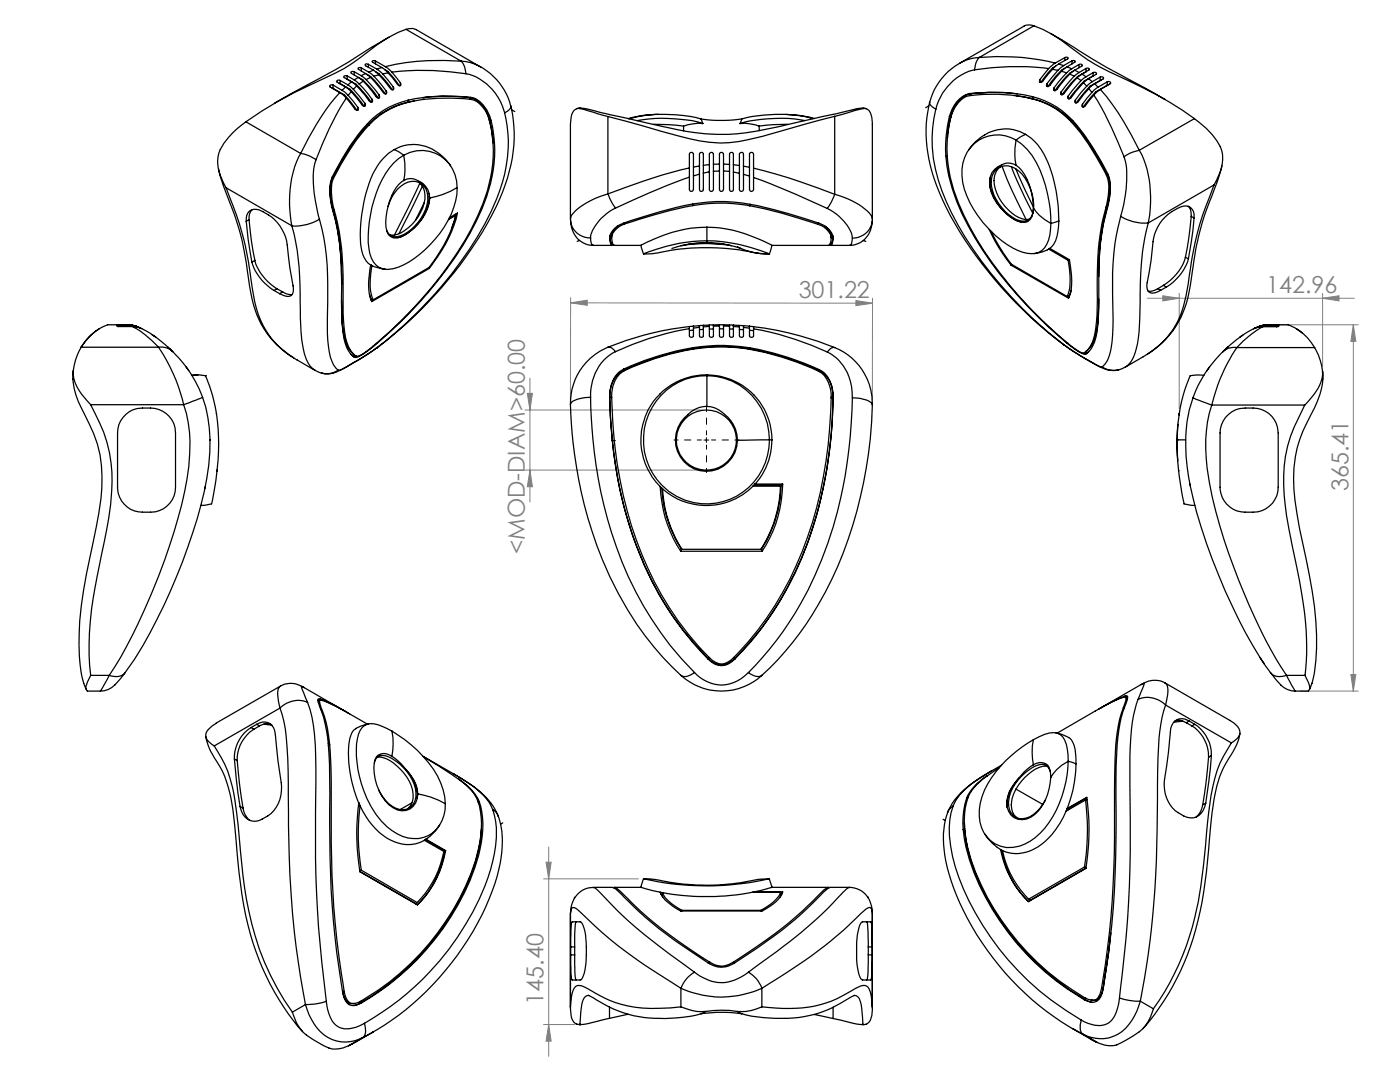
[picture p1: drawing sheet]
<svg xmlns="http://www.w3.org/2000/svg" width="279mm" height="216mm" viewBox="0 0 279 216" stroke-linecap="round" stroke-linejoin="round" font-family="sans-serif">
<defs><g id="words">
<g font-size="4.7" fill="#808080">
<text x="159.4" y="59.4">301.22</text>
<text x="252.7" y="58.5">142.96</text>
<text x="269.1" y="98" transform="rotate(-90 269.1 98)">365.41</text>
<text x="104.8" y="110.6" transform="rotate(-90 104.8 110.6)">&lt;MOD-DIAM&gt;60.00</text>
<text x="108.5" y="200.5" transform="rotate(-90 108.5 200.5)">145.40</text>
</g>
</g></defs>
<g fill="none" stroke="#808080" stroke-width=".2">
<path d="M113.9 59.4l-.1 20.3M170.8 60l3.3 .5-3.3 .5zM174.1 59.5v20.3M229 59.5h41.3M232.1 59l3.2 .5-3.2 .5zM235.3 58.5v23M263.9 59.5l3.3-.5v1zM263.9 58.5v14.6M105.2 78.5h1.1l-.5 3.3zM105.8 75.5v24.7M113.9 60.4l3.3-.5v1zM113.9 60.4l60.2 .1"/>
<path d="M253.9 64.8h17.2M270.1 64.8l.5 3.3h-1zM270.1 64.8v73.1M104.7 81.8h35.3M104.7 93.8h35.3M105.8 93.8l.5 3.3h-1.1zM259.5 137.9h11.6M269.6 134.6h1l-.5 3.3zM108.5 175.4h18.9M109 172h1l-.5 3.4zM109.5 169v41.8M108.5 204.4h6.2"/>
<path d="M109.5 204.4l.5 3.4h-1z"/>
</g>
<path d="M140 87.8h-5.5M141 86.8v-5.5M141 88.8v5.5M142 87.8h5.5" fill="none" stroke="#000" stroke-width=".2" stroke-dasharray="15.2 1.3 1.3 1.3" stroke-dashoffset="14.4"/>
<path d="M140.5 87.8h1M141 87.3v1" fill="none" stroke="#000" stroke-width=".2"/>
<g fill="#808080">
<path d="M232.1 59l3.2 .5-3.2 .5zM263.9 59.5l3.3-.5v1z"/>
<path d="M105.2 78.5h1.1l-.5 3.3zM105.8 93.8l.5 3.3h-1.1zM270.1 64.8l.5 3.3h-1zM269.6 134.6h1l-.5 3.3zM109 172h1l-.5 3.4zM109.5 204.4l.5 3.4h-1z"/>
<path d="M113.9 60.4l3.3-.5v1zM170.8 60l3.3 .5-3.3 .5z"/>
</g>
<g fill="none" stroke="#000" stroke-width=".25">
<path d="M57.1 19.3l-2.3 1.3M66.3 17.6h.2M66.5 17.6l2.3 1.3 2.5 3.1M66.5 17a.37 .37 0 0 0-.5-.1 .37 .37 0 0 0-.1 .5l1.9 1.1M66.5 17l1.8 1M66.5 17v.6M67.7 16.7h.2M67.8 18.5a46 46 0 0 0-7.8 12.1M67.8 18.5l1.3 1.1M67.9 16.7l2 1.1 2.8 3.4M67.9 16.1a.33 .33 0 0 0-.5-.2 .33 .33 0 0 0-.1 .5l1.7 1M67.9 16.1l1.5 .8"/>
<path d="M67.9 16.1v.6M68.3 18l1.2 1.1M69 17.4l1.1 .9M69 17.4l-.7 .6M69.1 19.6l1.9 2.3h.5l-.1-.5M69.1 19.6l-.4 .7a60 60 0 0 0-5.6 11.6M69.2 15.8h.1M69.3 15.8l1.8 1 1.6 1.8 1.4 1.8M69.3 15.1a.36 .36 0 0 0-.4 0 .36 .36 0 0 0-.2 .4l1.5 .8M69.3 15.1l1.4 .8M69.3 15.1v.7M69.4 16.9l1.1 .9"/>
<path d="M69.5 19.1l1.9 2.3M70.1 18.3l2.5 2.9a.31 .31 0 0 0 .4-.2 .31 .31 0 0 0-.2-.4M70.1 18.3l-.6 .8M70.2 16.3l1 .8M70.2 16.3l-.8 .6M70.5 17.8l2.3 2.8M70.7 14.3a.35 .35 0 0 0-.4-.1 .35 .35 0 0 0-.2 .4l1.4 .9M70.7 15.9l1 .9M70.7 14.3l1.4 .8M70.7 14.3v.7M71.2 17.1l2.8 3.3a.31 .31 0 0 0 .4-.2 .31 .31 0 0 0-.2-.4M71.2 17.1l-.7 .7"/>
<path d="M71.5 15.5l1 .7M71.5 15.5l-.8 .4M71.5 15.5l1 .5 .8 .9 2.2 2.7M71.7 16.8l2.5 3M72.1 15.1l1 .8M72.1 13.5a.34 .34 0 0 0-.4 0 .34 .34 0 0 0-.2 .3l1.5 .9M72.1 13.5l1.5 .9M72.1 13.5v.7M72.5 16.2l2.9 3.3a.32 .32 0 0 0 .4-.1 .32 .32 0 0 0-.1-.4M72.5 16.2l-.8 .6M73 14.7l1 .8M73 14.7l-.9 .4"/>
<path d="M73.1 15.9l2.6 3.1M73.2 14.8a12.3 12.3 0 0 1 3.7 3.9M73.5 12.8a.31 .31 0 0 0-.4-.1 .31 .31 0 0 0-.1 .4l1.5 .9M73.5 12.8l1.7 1M73.5 12.8v.6M73.6 14.4l1 .8M74 15.5l-.9 .4M74 15.5l2.7 3.1a.32 .32 0 0 0 .4 0 .32 .32 0 0 0 0-.4M74.2 19.8v.6M74.5 14l1.1 .9M74.5 14l-.9 .4M74.6 15.2l2.5 3"/>
<path d="M74.9 12.2a.35 .35 0 0 0-.3-.2 .35 .35 0 0 0-.3 .3l1.9 1.2M74.9 12.2l2 1.1M74.9 12.2v.5M75 14.3a11.9 11.9 0 0 1 3.3 3.6M75.2 13.8l1.2 .9M75.6 14.9l2.5 2.9a.32 .32 0 0 0 .4 0 .32 .32 0 0 0 0-.4M75.6 14.9l-1 .3M75.7 19v.5M76.2 13.5l1.3 1M76.2 13.5l-1 .3M76.4 14.7l2.1 2.7M76.8 13.9l.6 .4 2.3 2.8"/>
<path d="M76.9 13.3l1.3 1.1M77.1 18.2v.5M77.5 14.5l2.2 2.6a.33 .33 0 0 0 .3-.2 .33 .33 0 0 0-.1-.4M77.5 14.5l-1.1 .2M77.6 7.4l-3 1.7a162.7 162.7 0 0 1-16.8 9.7l-.7 .5M78.2 14.4l1.7 2.1M78.2 14.4a53.2 53.2 0 0 1 14.8 .3M78.5 17.4v.5M79.9 16.5v.6M81 5.9a30.3 30.3 0 0 0-9 5.5l-1 .7a50 50 0 0 1-9 4.8 75.9 75.9 0 0 0-12.9 7.4M81 5.9a2.27 2.27 0 0 1 2.1 0l12.9 7.5M81 5.9l11 6.3"/>
<path d="M84.4 19.5a38.2 38.2 0 0 1 9.4 0M84.7 19.8l-.2 .1M92 12.2a47 47 0 0 0-15.1 1.1M92 12.2a4 4 0 0 1 1 2.5M92 12.2a7.9 7.9 0 0 1 4 1.2M93 14.7a10.4 10.4 0 0 1 7.7 7.8M93.8 19.5a5.5 5.5 0 0 1 3.9 4.5M93.8 19.5l-.1 .3M94 19.4a5.2 5.2 0 0 1 3.7 3.7l.3 .9M94 19.4a32.6 32.6 0 0 0-15.2 1.4 17.2 17.2 0 0 0-7.3 6 47.9 47.9 0 0 0-5.5 9.4 15.9 15.9 0 0 0 .9 7.7 65.1 65.1 0 0 1 1.3 16.9l.1 4.4a8.5 8.5 0 0 0 2.2 5.9l.2 .2M94 19.4l-.2 .1M96 13.4a12.2 12.2 0 0 1 5.9 7.8"/>
<path d="M193.5 18.7a31.8 31.8 0 0 1 14.9 1.4 17.8 17.8 0 0 1 8.2 7 33 33 0 0 1 4.9 8.8 16.1 16.1 0 0 1-.9 7.1 51.3 51.3 0 0 0-1.3 14.2 37.9 37.9 0 0 1-.9 11 4.5 4.5 0 0 1-1.7 2.4M193.5 18.7a5.9 5.9 0 0 0-4 4.5M193.5 18.7h.2M193.7 18.7l1.8-.1a38.4 38.4 0 0 1 7.6 .1M193.7 18.7a5.1 5.1 0 0 0-3.6 3.3l-.3 1.2M193.7 18.7v.3M194.5 13.9a10.4 10.4 0 0 0-7.7 7.9M195.4 11.5a11.4 11.4 0 0 0-9.2 7.1l-.6 1.8M195.4 11.5a44.8 44.8 0 0 1 15.2 1.1M195.4 11.5a3.8 3.8 0 0 0-.9 2.4M202.8 19.1l3.2 .6M205.7 19.6a33.7 33.7 0 0 0-12.7-.4 6 6 0 0 0-3.2 4.2 27.5 27.5 0 0 0 2.6 19.6 79 79 0 0 0 22.9 27.1l.8 .3h.3a5.3 5.3 0 0 0 2.1-3.8l.3-2.4 .2-2.9a79 79 0 0 1 1-17.1l.7-2.9"/>
<path d="M205.7 19.6a15.4 15.4 0 0 1 8.1 4.7M205.7 19.6l.3 .1M206 19.7a15.2 15.2 0 0 1 8.1 4.7M206.1 19.3l-.1 .4M206.3 5.2a36.2 36.2 0 0 1 9.6 5.9l3.9 2.4 5.6 2.7a76.3 76.3 0 0 1 13 7.5M206.3 5.2a2.4 2.4 0 0 0-1.9 0l-12.9 7.4M206.3 5.2l-10.9 6.3M207.5 15.9v.5M209 16.7v.6M209.3 13.7a49.8 49.8 0 0 0-14.8 .2M209.3 13.7l-1.8 2.2M209.7 6.7l2.2 1.3"/>
<path d="M210 13.8l-1.9 2.4a.34 .34 0 0 1-.5 .2 .34 .34 0 0 1-.1-.5M210 13.8l1.1 .2M210.4 17.5v.6M210.6 12.6l-1.3 1.1M210.7 13.2a11.2 11.2 0 0 0-3 3.2M211.1 14l-2.1 2.7M211.3 12.8l-1.3 1M211.3 12.8l1 .3M211.8 18.3v.6M211.8 14.2l-2.3 2.8a.37 .37 0 0 1-.3 .3 .37 .37 0 0 1-.4-.3l.2-.3M211.8 14.2l1.1 .3M211.9 8l2.4 1.5a149.6 149.6 0 0 0 14.8 8.4l3.4 1.9"/>
<path d="M212.3 13.1l-1.2 .9M212.5 13.6l-.7 .4-1.1 1.2-1.6 2.1M212.5 11.5a.34 .34 0 0 1 .4-.1 .34 .34 0 0 1 .2 .3l-1.8 1.1M212.5 11.5l-1.9 1.1M212.5 11.5v.6M212.9 14.5l-2.5 3M212.9 13.3l-1.1 .9M212.9 13.3l1 .4M213.2 19.1v.6M213.5 14.8l-2.5 3a.37 .37 0 0 1-.4 .3 .37 .37 0 0 1-.3-.2l.1-.4M213.5 14.8l.9 .4M213.9 13.7l-1 .8"/>
<path d="M213.9 12.1h.1a.34 .34 0 0 1 .4-.1 .34 .34 0 0 1 .2 .4l-1.7 .9M213.9 12.1l-1.6 1M213.9 12.1v.7M214.3 14.1a11 11 0 0 0-3.8 4M214.4 15.2l-2.6 3.1M214.5 14l-1 .8M214.5 14l.9 .5M214.6 19.9v.6M214.9 15.5l-2.5 3.1a.34 .34 0 0 1-.4 .3 .34 .34 0 0 1-.3-.4l.1-.2M214.9 15.5l.8 .6M215.3 12.9a.32 .32 0 0 1 .5-.1 .32 .32 0 0 1 .1 .4l-1.4 .8M215.3 12.9l-1.4 .8"/>
<path d="M215.3 12.9v.6M215.4 14.5l-1 .7M215.7 16.1l-2.5 3M215.9 14.8l-1 .7M215.9 14.8l.8 .5M216.2 16.5l-2.4 3a.35 .35 0 0 1-.4 .2 .35 .35 0 0 1-.3-.4l.1-.2M216.2 16.5l.7 .7M216.7 13.7v.6a11.9 11.9 0 0 0-4.8 4.6M216.7 13.7a.33 .33 0 0 1 .5-.1 .33 .33 0 0 1 .1 .4l-1.4 .8M216.7 15.3l-1 .8M216.7 13.7l-1.3 .8M216.9 17.2l-2.3 2.7"/>
<path d="M217.2 15.7l-1 .8M217.2 15.7l.8 .6M217.3 17.7l-2.1 2.6a.35 .35 0 0 1-.4 .2 .35 .35 0 0 1-.3-.4l.1-.2M217.3 17.7l.6 .8M217.9 18.5l-1.9 2.3M218 16.3l-1.1 .9M218.2 15.1a12 12 0 0 0-4.8 4.6M218.2 14.5a.33 .33 0 0 1 .4-.1 .33 .33 0 0 1 .1 .5l-1.5 .8M218.2 14.5l-1.5 .8M218.2 14.5v.6M218.3 15.1h-.1M218.3 19l-1.7 2.1a.34 .34 0 0 1-.4 .2 .34 .34 0 0 1-.3-.3l.1-.2"/>
<path d="M218.3 19l.7 1.1a73.5 73.5 0 0 1 5.3 11.2M218.5 16.7l-1.2 1M218.5 16.7l.6 .7M219.1 17.4l-1.2 1.1M219.6 16.1l-2 1.1-2.8 3.3M219.6 15.4a.34 .34 0 0 1 .4-.1 .34 .34 0 0 1 .1 .5l-1.6 .9M219.6 15.4l-1.6 .9M219.6 15.4v.7M219.6 17.9l-1.3 1.1M219.6 17.9a51 51 0 0 1 7.8 12.1M219.7 16l-.1 .1M221 17l-2.3 1.3-2.5 3"/>
<path d="M221 16.3a.34 .34 0 0 1 .4 0 .34 .34 0 0 1 .1 .4l-1.9 1.2M221 16.3l-1.9 1.1M221 16.3v.7M221.2 16.9l-.2 .1M43.6 33.7a83.3 83.3 0 0 0 3.5 9.9 65.7 65.7 0 0 1 2.7 13.3 19 19 0 0 0 6.3 12.7l2.5 1.8M45.1 37.5a65.3 65.3 0 0 1 5.2 20 18 18 0 0 0 7.3 13.3l5.2 3.1M45.1 37.5l13.1 7.5M49.1 24.3a15.4 15.4 0 0 0-5.4 6.3 8.6 8.6 0 0 0 1.4 6.9M49.1 24.3l10.9 6.3M60 30.6a21.8 21.8 0 0 0-1.9 13.5l.1 .9M60 30.6a7.4 7.4 0 0 1 3.1 1.3M63.1 31.9a15.7 15.7 0 0 0-.1 8.4l.7 3.4"/>
<path d="M66.3 35.5v.1M66.3 35.6a9.8 9.8 0 0 0 .2 6.3M66.6 35.5a9.8 9.8 0 0 0 .1 6.4M66.6 35.5l-.3 .1M71.4 21.4v.6M72.8 20.6v.6M73.2 24.8l.1 .2M73.3 25a43.5 43.5 0 0 0-7 10.6M73.6 25a47.9 47.9 0 0 0-7 10.5M73.6 25h-.3M78.7 29.8a8.4 8.4 0 0 1 10.3 2.1l.6 .8M78.7 29.8a11.6 11.6 0 0 0-5.1 6.9 29.4 29.4 0 0 0-1.4 13.3 4 4 0 0 0 1.8 2.9"/>
<path d="M78.7 29.8l1.9 1.2M80.6 31a13.2 13.2 0 0 0-5.5 7.5 24.3 24.3 0 0 0-1.3 12.1 3.7 3.7 0 0 0 4.7 3 18.4 18.4 0 0 0 9.3-7.1 15.5 15.5 0 0 0 3.4-9.1M80.6 31a12.6 12.6 0 0 1 0 5M80.6 36a7.6 7.6 0 0 0-3.1 5.1 7.9 7.9 0 0 0 0 5.7 1.91 1.91 0 0 0 2.5 .5 10 10 0 0 0 5.8-7.8M80.6 31a7.1 7.1 0 0 1 10.6 6.4M80.6 36a3.7 3.7 0 0 1 4.8 1.8l.4 1.7M81.4 20v.4M81.4 20.4a15.9 15.9 0 0 0-8.1 4.6M81.7 20.4a15.7 15.7 0 0 0-8.1 4.6M81.7 20.4a35.6 35.6 0 0 1 13-.4 6.1 6.1 0 0 1 3 4.1 27.1 27.1 0 0 1-2.4 19 76.9 76.9 0 0 1-19.7 25 15 15 0 0 1-4.1 2.9h-.5M81.7 20.4h-.3M82.7 20.1l-1.3 .3"/>
<path d="M83.6 36.4a3.8 3.8 0 0 1 1 4.2 9 9 0 0 1-5.9 6.3l-1-.1M83.8 36.6l-5.1 10.3M84.3 37.2l-4.7 9.4M85.6 38.6l.1 .7M85.7 39.3a9.5 9.5 0 0 1-6.3 8.1M85.7 39.3l.1 .2M89.7 32.8l.2 .3M91.2 37.4a15.9 15.9 0 0 1-5.4 2.1M97.6 24h.1M97.7 24l.4 1.9 .3 2.6M97.7 24h.3M98 24a27.1 27.1 0 0 1-1.8 17.7 75 75 0 0 1-18.1 24.2l-3.6 3.2"/>
<path d="M100.7 22.5a27.1 27.1 0 0 1-1.6 17.2 69.8 69.8 0 0 1-14 20.7l-4.8 4.8-5.2 4.3M102 21.2a28 28 0 0 1-1.7 17 77.1 77.1 0 0 1-21.8 28.7l-3.3 2.5M102 21.2l-.3 .6-1 .7M102.1 21.9l.6 .4M115.7 21.7l5.6 1.5M115.7 21.7a1.62 1.62 0 0 0-1.7 1.7l-.2 1.4v18.8M115.7 21.6l-.6 .1M115.7 21.6h.1M115.7 21.6a13.8 13.8 0 0 1 4.2 .9l11.9 2.7a44.3 44.3 0 0 0 23.7 .1l15.5-3.6 1.3-.1M115.7 21.6v.1M121.3 38.7l.9 1.9 .6 .9M121.3 38.7a12.8 12.8 0 0 0-7.3 4.4l-.1 .5"/>
<path d="M121.3 23.2v15.5M125.6 23.7a29.1 29.1 0 0 1 14.3 0M127.2 24.1a28.8 28.8 0 0 1 13.1 .6M130.4 24.8l3 .1 3 .3M130.8 22.8l-3 .3-2.4 .6M131 22.8h.4M136.4 25.2v.9M137.6 33.5l-5.4 1.4-10.9 3.8M137.6 33.5v1.8M137.6 35.3l-8 3.2-6.8 3M138.4 33.3v-2.5a.41 .41 0 0 0-.4-.4 .41 .41 0 0 0-.4 .4v2.7M138.4 35.1v2.7a.41 .41 0 0 1-.4 .4 .41 .41 0 0 1-.4-.4v-2.5"/>
<path d="M138.4 33.3v1.8M139.6 33.1v1.6M139.6 33.1l-1.2 .2M139.6 34.7l-1.2 .4M139.9 23.7l.4 1M139.9 23.7a29.3 29.3 0 0 0 8.1 0M140.3 24.7a9.5 9.5 0 0 0-3.9 .5M140.4 33v-2.2a.39 .39 0 0 0-.4-.4 .39 .39 0 0 0-.4 .4v2.3M140.4 34.5v3.3a.39 .39 0 0 1-.4 .4 .39 .39 0 0 1-.4-.4v-3.1M140.4 33v1.5M141.6 32.8v1.5M141.6 32.8l-1.2 .2"/>
<path d="M141.6 34.3l-1.2 .2M142.4 32.8v-2a.41 .41 0 0 0-.4-.4 .41 .41 0 0 0-.4 .4v2M142.4 34.2v3.6a.41 .41 0 0 1-.4 .4 .41 .41 0 0 1-.4-.4v-3.5M142.4 32.8v1.4M143.6 32.7v-1.9a.41 .41 0 0 1 .4-.4 .41 .41 0 0 1 .4 .4v1.9M143.6 34.1v3.7a.41 .41 0 0 0 .4 .4 .41 .41 0 0 0 .4-.4v-3.7M143.6 32.7v1.4M143.6 32.7l-1.2 .1M143.6 34.1l-1.2 .1M144.4 34.1l1.2 .1M144.4 32.7v1.4M144.4 32.7l1.2 .1"/>
<path d="M145.6 32.8v-2a.39 .39 0 0 1 .4-.4 .39 .39 0 0 1 .4 .4v2.1M145.6 34.2v3.6a.39 .39 0 0 0 .4 .4 .39 .39 0 0 0 .4-.4v-3.5M145.6 32.8v1.4M146.4 32.9v1.4M146.4 32.9l1.2 .1M146.4 34.3l1.2 .3M147.6 33v-2.2a.41 .41 0 0 1 .4-.4 .41 .41 0 0 1 .4 .4v2.4M147.6 34.6v3.2a.41 .41 0 0 0 .4 .4 .41 .41 0 0 0 .4-.4v-3M147.6 33v1.6M147.7 24.7a9.3 9.3 0 0 1 3.8 .5M148 23.7l-.3 1M148.4 33.2v1.6"/>
<path d="M148.4 33.2l1.2 .2M148.4 34.8l1.2 .3M149.6 33.4v-2.6a.41 .41 0 0 1 .4-.4 .41 .41 0 0 1 .4 .4v2.7M149.6 35.1v2.7a.41 .41 0 0 0 .4 .4 .41 .41 0 0 0 .4-.4v-2.4M149.6 33.4v1.7M150.4 35.4l8.4 3.3 6.3 2.9M150.4 33.5v1.9M150.4 33.5l7 2 9.2 3.3M151.5 25.2v.9M156.9 22.8l2.7 .2 2.9 .6M157.3 24.8l-2.9 .1-2.9 .3M160.6 24.1a30.2 30.2 0 0 0-12.9 .6"/>
<path d="M162.3 23.7a29 29 0 0 0-14.3 0M166.6 23.2l-8.5 2.3a71.9 71.9 0 0 1-12.6 3 27.9 27.9 0 0 1-9.8-1.3l-14.4-4M166.6 38.8l-.7 1.5-.8 1.3M166.6 38.8a14.1 14.1 0 0 1 7.2 4.1l.3 .8M166.6 23.2v15.6M172.3 21.6l.6 .1M172.3 21.6v.1M172.3 21.7l-5.7 1.5M172.3 21.7a1.37 1.37 0 0 1 1.5 1.2l.3 1.6v19.1M185.3 21.1l-.6 .4M186.8 21.8l-1-.7-.3-.7a29 29 0 0 0 2.6 19.5 81.2 81.2 0 0 0 24.1 28.9M186.8 21.8a27.6 27.6 0 0 0 2.1 18.5 76 76 0 0 0 20.4 26.1l3 2.4"/>
<path d="M188.8 31.2a36.8 36.8 0 0 0 5.8 16.2 85.5 85.5 0 0 0 18.3 21M189.1 31l-.3 .2M189.5 23.2a26.9 26.9 0 0 0-.7 8M189.8 23.2l-.4 1.7-.3 2.7M189.8 23.2h-.3M189.8 23.2h.1M196.5 26.9l-.7 .5a10.3 10.3 0 0 0-2.5 2.6M197.6 35.5a8.1 8.1 0 0 0 2.7 6.6 7.9 7.9 0 0 0 3.5 2.2M198.7 33.9a3.3 3.3 0 0 1 4.6 .2 9.5 9.5 0 0 1 2.8 8.4 1.95 1.95 0 0 1-2.7 1.5 9.3 9.3 0 0 1-5.6-7.7 3.5 3.5 0 0 1 .9-2.4zM199.6 33.3a4.3 4.3 0 0 0-.6 5.3 9.3 9.3 0 0 0 5 5.1l.7 .1 .8-.1M200 33.2l1.9 4.6 2.9 6M201.9 33.3a73.2 73.2 0 0 0 4.2 9.3"/>
<path d="M202.7 33.7l3.5 7.5M202.8 27.9a7.2 7.2 0 0 0-7.7 .2 7.2 7.2 0 0 0-3.1 7 18.6 18.6 0 0 0 6.7 11.9 12.5 12.5 0 0 0 7.2 3.6 3.4 3.4 0 0 0 3.4-2.7l.2-1 .2-2.3M202.8 27.9a13.5 13.5 0 0 1 5.3 7.6 28.1 28.1 0 0 1 1.6 9.1M202.8 27.9a12.6 12.6 0 0 0 0 5.1M202.8 33l-.3-.2a2.76 2.76 0 0 0-2.6 .1 3.6 3.6 0 0 0-2.3 4.4 10 10 0 0 0 6.3 7 1.82 1.82 0 0 0 2.2-1.9l.1-.9M202.8 33a9.6 9.6 0 0 1 3.3 6.5l.1 2M204.7 26.8a12.4 12.4 0 0 1 5.1 7.3 34.2 34.2 0 0 1 1.5 10M204.7 26.8a7.8 7.8 0 0 0-8.2 .1M204.7 26.8l-1.9 1.1M213.8 24.3a47.6 47.6 0 0 1 7 10.6M213.8 24.3l.3 .1M214.1 24.4a49.5 49.5 0 0 1 7 10.6"/>
<path d="M214.2 24.2l-.1 .2M216 20.8v.5M220.8 34.9a10.7 10.7 0 0 1-.1 6.4M220.8 34.9l.3 .1M221.1 35a9.6 9.6 0 0 1-.1 6.3M221.2 34.9l-.1 .1M224.3 31.3a17 17 0 0 1 .1 8.5l-.7 3.4M227.4 30a21.3 21.3 0 0 1 1.8 14.5M227.4 30a7.2 7.2 0 0 0-3.1 1.3M238.4 23.7a14.3 14.3 0 0 1 5.4 6.3 8.8 8.8 0 0 1-1.5 6.9M238.4 23.7l-11 6.3M242.3 36.9a66.6 66.6 0 0 0-5.2 19.7 20.3 20.3 0 0 1-3.1 9.4 17.6 17.6 0 0 1-5.9 5.2l-3.5 2"/>
<path d="M242.3 36.9l-13.1 7.6M243.8 33.1a57.1 57.1 0 0 1-3.1 9.1 65.7 65.7 0 0 0-3.1 14.7 18.4 18.4 0 0 1-8.5 13.7M49.1 44.2a1.89 1.89 0 0 1 .6-2 1.89 1.89 0 0 1 2-.3 8.6 8.6 0 0 1 5.6 7l.6 4.6 .6 3.5a1.79 1.79 0 0 1-.6 2.1 2.81 2.81 0 0 1-2.1-.5M49.1 44.2l.4 3.6 .8 4.5M49.7 43.8l.5 4.2 .7 4M49.7 43.8l-.6 .4M50.3 52.3a10.1 10.1 0 0 0 4.4 5.7M50.3 41.8a2.34 2.34 0 0 0-.6 2M50.9 52a10 10 0 0 0 4.3 5.6M50.9 52l-.6 .3M54.7 58l1.1 .6M55.2 57.6l1.2 .6"/>
<path d="M55.2 57.6l-.5 .4M56.4 58.2a2.82 2.82 0 0 0 1.9 .6M56.4 58.2l-.6 .4M58.2 45a58 58 0 0 1 1.7 16.7l.1 3.1a18.4 18.4 0 0 0 1.5 7.6l.4 .7 .9 .8M63.7 43.7a57.2 57.2 0 0 1 1.7 18.1v6a9.6 9.6 0 0 0 1.6 5.6l.5 .5M63.7 43.7a9.1 9.1 0 0 1-5.5 1.3M66.5 41.9a43.3 43.3 0 0 1 1.4 7.4M66.5 41.9h.2M66.5 41.9h-.1M66.7 41.9l1 4.3 .5 3.3M67.9 49.3l.3 7.4M67.9 49.3l.3 .2"/>
<path d="M67.9 49.3l-.1 .1M68.2 59.9v1.4a17.1 17.1 0 0 0 1.4 8.2l1 1.2M68.2 49.5a114.8 114.8 0 0 1 .3 12.8l.2 2.8a8.3 8.3 0 0 0 2.1 5.8l.2 .1M73.7 58.8l.3 .9M74 52.9l1 .4 1.8 .4M74 52.9a12.6 12.6 0 0 0 .2 7.3l11.5-6.6M74 52.9l.2 .1a12.6 12.6 0 0 0 .3 6.8M74 59.7v.1M74 59.7l.5 .1M74.4 59.8l-.3 .2M77.4 41.2a7.4 7.4 0 0 1 4-4.9 3.1 3.1 0 0 1 4 3.7 9.1 9.1 0 0 1-6.1 7.2 1.82 1.82 0 0 1-2.1-1.3M84.7 40.4l-1.8 3.6"/>
<path d="M85.5 53.4l.2 .2M89.7 43.5l1.6-1a28 28 0 0 1-5.6 11.1M90.8 42.8l.1 .2M90.9 43a27.7 27.7 0 0 1-5.3 10.4l-11.1 6.4M90.9 43l-1.4 .8M91.1 42.7l-.9 2.8M113.9 44.1a4.8 4.8 0 0 0 4.5 4.9M113.9 44.1a3.9 3.9 0 0 0 4 3.4M113.9 43.6v.5M115.6 48l-.4 .2M117.9 47.5a1.27 1.27 0 0 0 .5 1.4l3.8 .1M121.7 47.2a1.43 1.43 0 0 0 .5 1.4"/>
<path d="M121.7 47.1h.4M122.2 48.6v.4a.81 .81 0 0 1-.5-1 2.99 2.99 0 0 1 1.9-3.1 69.4 69.4 0 0 1 17.8-4.6 35.8 35.8 0 0 1 12.9 1.5l7.7 2.3a5.2 5.2 0 0 1 4.2 3l-.1 1.5a.4 .4 0 0 1-.6 .3M122.2 48.6h.1M122.5 48.9h-.2M122.8 41.5a9.3 9.3 0 0 0-4.9 5.6v.4M123.3 45.1a2.75 2.75 0 0 0-1.2 2.3M124.6 44.7l-.5 .2a3.4 3.4 0 0 0-2 2.5v.5a1.01 1.01 0 0 0 .5 1.1h5.3M124.6 44.5v.2M135.9 49a27.8 27.8 0 0 1 10.1 0M137.5 48.7l2.1-.1 4.9 .1M138.3 41a108.6 108.6 0 0 0-13.7 3.7M138.3 41a30.7 30.7 0 0 1 11.3 .1"/>
<path d="M138.3 40.7v.3M141.1 48a35.2 35.2 0 0 0-12.7 2.7l-.5-1.7M141.1 48.4l-4.1 .4-2.9 .8M141.1 48.4a19.6 19.6 0 0 1 6.6 1.1M141.1 45.3a30.4 30.4 0 0 1 12.8 3.6l.2 .1M141.1 45.3a29 29 0 0 0-13.2 3.7M141.1 45.3v2.7M141.1 48a36.6 36.6 0 0 1 12.5 2.7M141.1 48v.4M147.2 49.2a13 13 0 0 0 6.4 1.5M149.6 41.1a97.1 97.1 0 0 1 13.7 3.7M149.6 40.7v.4"/>
<path d="M153.4 50.7l-1.7-.1a48.7 48.7 0 0 0-21.5 0l-1.8 .1M153.5 50.7h.1M154.1 49l-.5 1.7M163.3 44.8a3 3 0 0 1 2.5 3.6 .55 .55 0 0 1-.5 .6h-11.2M163.3 44.5v.3M164.7 45.2l.4 .3a2.36 2.36 0 0 1 .8 1.9M165.1 41.6a9.5 9.5 0 0 1 4.9 5.4l.1 .5M165.7 49h3.8M165.9 47.1h.4M166.3 47.2a1.14 1.14 0 0 1-.6 1.3M170.1 47.5l-.1 .8a.63 .63 0 0 1-.5 .7M172.3 48l.5 .2"/>
<path d="M174.1 43.7v.4M174.1 44.1a4.8 4.8 0 0 1-4.6 4.9M174.1 44.1a3.9 3.9 0 0 1-4 3.4M197.4 45.8l1.9 3.6 2.5 3.5M197.8 46.2l1.6 3 2.5 3.5 11.1 6.5M201.9 52.8l-.1 .1M206.2 41.5a8.6 8.6 0 0 0 3.5 3.1M209.1 49.8l-1.1 .5-1.6 .3M209.3 49.7l-.3 .1M209.3 49.7l3.9 2.3M209.5 49.6l3.9 2.2a14.5 14.5 0 0 1 .1 7.2l-.2 .5-11.5-6.6M209.5 49.6l-.2 .1"/>
<path d="M211.3 44.1a7.5 7.5 0 0 1-1.6 5.3l-.2 .2M211.3 44.1l-1.6 .5M213 59.1l.4 .2M213.2 52a14.1 14.1 0 0 1 0 6.6l-.2 .6M213.4 59v.1M213.4 51.8l-.2 .2M213.4 59l-.4 .2M213.7 57.9l-.3 1.1M219.3 59.7v1.7a15.6 15.6 0 0 1-1.5 7.6l-.9 1M221 41.3a47.6 47.6 0 0 0-1.7 13.9M221 41.3h-.3M221 41.3h.1"/>
<path d="M223.7 43.2a55.5 55.5 0 0 0-1.6 17.2 32 32 0 0 1-.9 11l-.7 1.3-.5 .5M223.7 43.2a9.1 9.1 0 0 0 5.5 1.3M229.2 44.5a56.9 56.9 0 0 0-1.7 15.7 31.9 31.9 0 0 1-1.2 10.8l-.6 1.2-1.1 1M231.1 57.6a2.84 2.84 0 0 1-1.9 .5M231.1 57.6l.5 .3M232.2 56.9l-1.1 .7M232.2 56.9l.6 .4M232.8 57.3l-1.2 .6M236.6 51.3a9.6 9.6 0 0 1-4.4 5.6M236.6 51.3l.6 .3M237.1 41.2a2.09 2.09 0 0 1 .6 2M237.2 51.6a9.8 9.8 0 0 1-4.4 5.7"/>
<path d="M237.7 43.2l-.4 4.1-.7 4M237.7 43.2l.6 .3M238.3 43.5l-.5 4.6-.6 3.5M238.3 43.5a1.87 1.87 0 0 0-.6-2 1.87 1.87 0 0 0-2.1-.2 8.5 8.5 0 0 0-5.5 6.9l-.4 3.7-.8 4.9a1.33 1.33 0 0 0 .5 1.6 1.33 1.33 0 0 0 1.7-.2l.5-.3M14.6 74a13.9 13.9 0 0 0 2.2 8.5 25.5 25.5 0 0 1 3.3 17.1l-1.5 8.4a91.7 91.7 0 0 0-2.8 20.7 22.1 22.1 0 0 0 1.2 8.3l.2 .5M14.6 74a8 8 0 0 0 2.8 5.9l.7 .9M16.2 69.3l-.5 1a12.2 12.2 0 0 0-1.1 3.7M16.2 69.3h15.4M19.8 65.6a11.5 11.5 0 0 0-3.6 3.7M23.4 64.8h.1M23.4 64.8h2.3M23.4 64.8h.3z"/>
<path d="M23.4 64.8h-1.9a10 10 0 0 0-5.3 4.5M23.7 65.1h-.3l.3 .1M23.7 64.8l2.1 .1M23.7 65h2.4M23.7 65.1h2.6M23.7 65.2h2.8M23.7 64.8v.2M23.7 65.1v.1M25.7 64.8l1.4 .3zM25.8 64.9l1.7 .3M25.8 64.9h.1M25.9 64.9h-2.5l.3 .1"/>
<path d="M25.9 64.9l1.6 .3M26.1 65l.9 .1 1.2 .4M26.1 65l.2 .1M26.3 65.1l1.7 .4M26.5 65.2l2.6 1.7 2.5 2.4M26.5 65.2a6.3 6.3 0 0 1 3.5 1.3l2.9 2.3 1.6 1.4M27.5 65.2l.1 .1M30.3 66.8l.9 .5M31.6 69.3l.3 .4a35.1 35.1 0 0 1 4.8 11.1M31.6 69.3a3.2 3.2 0 0 1 2.9 .9M33.5 69.2l.9 .9M34.5 70.2a24.8 24.8 0 0 1 5.9 9.1"/>
<path d="M37.1 73.2l.6 .7M39.5 74.8l-1.2 .1 1.3-.1 1.4 .2M40.4 79.3a33.4 33.4 0 0 1 .4 18.7 117.2 117.2 0 0 1-14 33.6l-1.8 2.6M40.4 79.3l-3.7 1.5M41 75a34.3 34.3 0 0 1 2.4 18.1l-.5 3.7-.7 3.7-2.1 .4M41 75h.1M62.8 73.9l1.4 .6M67.5 73.9a4 4 0 0 1-3.3 .6M70.1 70.7l.4 .3M70.5 71h.5M70.5 71l.2 .3M70.7 70.8l-.2 .2"/>
<path d="M74.5 69.1h.1M74.5 69.1a8.9 8.9 0 0 1-3.6 2.2h-.2M75.1 69.5a41.3 41.3 0 0 1-7.5 4.4h-.1M75.2 69.4a40 40 0 0 1-8.9 5.1h-2.1M75.2 69.4l-.1 .1M75.2 69.4h.1M117.9 79.3a88.9 88.9 0 0 0 9 38.8 65.1 65.1 0 0 0 11.7 16.1M117.9 79.3a5 5 0 0 0-4 1.2l-.1 .3M121.3 69.3a12 12 0 0 0-7.5 11.5M121.3 69.3a1.52 1.52 0 0 1 1.5 .9M121.7 79.2l.1 3.9 .4 4.8M121.7 79.3l.5 8.6"/>
<path d="M121.7 79.2v.1M121.7 79.3h.4M122.8 70.2a9.3 9.3 0 0 0-4.9 9.1M123.7 74.6a10.4 10.4 0 0 1 3.9-1.9 40.5 40.5 0 0 1 21.2-3.1 51.9 51.9 0 0 1 15.2 4.9 6 6 0 0 1 1.9 4.7 90.2 90.2 0 0 1-5.8 30.9 61.3 61.3 0 0 1-14.2 21.6 2.8 2.8 0 0 1-4.3-.4 65.4 65.4 0 0 1-17.2-32.4 93.3 93.3 0 0 1-2.3-20.6 5.8 5.8 0 0 1 1.6-3.7zM124.5 73.7a5.8 5.8 0 0 0-2.8 5.5M124.5 73.9a5.5 5.5 0 0 0-2.8 5.4M124.5 73.7v.2M124.5 73.9v.1M131.7 78.6a13.1 13.1 0 0 1 14.2-2.8 13.1 13.1 0 0 1 8.2 12M131.7 78.6a13 13 0 0 0 .1 18.5M137.6 65.6a56.9 56.9 0 0 0-14.8 4.6M137.6 65.2l-3.5 .5a62.6 62.6 0 0 0-12.8 3.6"/>
<path d="M137.6 65.2v.4M138.2 69.6a50.5 50.5 0 0 0-13.7 4.3M138.2 69.6a34.9 34.9 0 0 1 11.6 0M138.2 69.6v.1M138.2 69.4a34.3 34.3 0 0 1 11.6 0M138.2 69.4a56.2 56.2 0 0 0-13.7 4.3M138.2 69.4v.2M138.4 65.5v1.5a.43 .43 0 0 1-.4 .3 .43 .43 0 0 1-.4-.3v-1.4M138.4 65.1v.4M138.4 65.1l-.8 .1M138.4 65.9l-.8 .1M139.6 65v.3"/>
<path d="M139.6 65.3l-1.2 .2M139.6 65l-1.2 .1M140.4 65.2v1.8a.41 .41 0 0 1-.4 .3 .41 .41 0 0 1-.4-.3v-1.7M140.4 64.9v.3M140.4 64.9l-.8 .1M140.4 65.7l-.8 .1M141.1 75a12.8 12.8 0 0 0-12.7 12.9 12.8 12.8 0 0 0 13 12.6 12.6 12.6 0 0 0 12.2-12.7M141.1 75v6.1M141.1 75a12.7 12.7 0 0 1 12.5 12.8M141.1 74.8v.2M141.6 64.9v.2M141.6 65.1l-1.2 .1"/>
<path d="M141.6 64.9h-1.2M142.4 65.1v1.9a.43 .43 0 0 1-.4 .3 .43 .43 0 0 1-.4-.3v-1.9M142.4 64.8v.3M142.4 64.8l-.8 .1M142.4 65.6l-.8 .1M143.6 65.1v1.9a.43 .43 0 0 0 .4 .3 .43 .43 0 0 0 .4-.3v-1.9M143.6 64.8v.3M143.6 64.8h.8M143.6 65.6h.8M143.6 65.1h-1.2M143.6 64.8h-1.2M144.4 65.1h1.2"/>
<path d="M144.4 64.8v.3M144.4 64.8h1.2M145.6 65.1v1.9a.41 .41 0 0 0 .4 .3 .41 .41 0 0 0 .4-.3v-1.8M145.6 64.8v.3M145.6 64.8l.8 .1M145.6 65.7h.8M146.4 64.9v.3M146.4 65.2h1.2M146.4 64.9h1.2M147.6 65.2v1.8a.43 .43 0 0 0 .4 .3 .43 .43 0 0 0 .4-.3v-1.7M147.6 64.9v.3M147.6 64.9l.8 .1"/>
<path d="M147.6 65.7l.8 .1M148.4 65v.3M148.4 65.3l1.2 .2M148.4 65l1.2 .1M149.6 65.5v1.5a.43 .43 0 0 0 .4 .3 .43 .43 0 0 0 .4-.3v-1.4M149.6 65.1v.4M149.6 65.1l.8 .1M149.6 65.9l.8 .1M149.8 69.4a57.2 57.2 0 0 1 13.7 4.4M149.8 69.4v.2M149.8 69.6a57.2 57.2 0 0 1 13.7 4.3M149.8 69.6v.1"/>
<path d="M150.4 65.6a56.7 56.7 0 0 1 14.7 4.6M150.4 65.2v.4M150.4 65.2a63.1 63.1 0 0 1 16.2 4.2M163.5 73.8a5.2 5.2 0 0 1 2.7 4.6l.1 .9M163.5 73.9a5.7 5.7 0 0 1 2.8 5.5M163.5 73.8v.1M163.5 73.9l-.1 .2M165.1 70.2a9.5 9.5 0 0 1 5 9.2M165.9 79.4h.4M166.3 79.3a88.3 88.3 0 0 1-6.4 32.2 62.4 62.4 0 0 1-13.3 20M166.3 79.4a85.8 85.8 0 0 1-7.7 34.9 61.5 61.5 0 0 1-11.9 17.1M166.3 79.3v.1"/>
<path d="M166.6 69.4a12 12 0 0 1 7.5 11.4M166.6 69.4a1.51 1.51 0 0 0-1.5 .8M170.1 79.4a89.4 89.4 0 0 1-8.8 38.4 64.7 64.7 0 0 1-11.9 16.4M170.1 79.4a4.9 4.9 0 0 1 4 1.2v.2M212.2 68.7v.1M212.2 68.8h.1M212.3 68.8l3.2 2.1 3.8 2.2a5.4 5.4 0 0 0 3.9 .7M212.3 68.8a41.4 41.4 0 0 0 7.5 4.4h.2M212.9 68.4a10.5 10.5 0 0 0 3.6 2.3l.2-.1M213 68.4h-.1M216.4 70.4h.6M216.7 70.1l.3 .3"/>
<path d="M217 70.4l-.3 .2M217.3 70.2l-.3 .2M220 73.2a4 4 0 0 0 3.2 .6M224.6 73.2l-1.4 .6M238.1 79.4a32.3 32.3 0 0 0-.5 17.8 113.6 113.6 0 0 0 14.8 35.5l1.1 1.5M238.1 79.4l3.7 1.4M240.2 74.9a5.7 5.7 0 0 0-2.7 .2 31.2 31.2 0 0 0-2.6 12.7M241.4 73.2l-.6 .8M244 70.2a24.7 24.7 0 0 0-5.9 9.2M245 69.2l-1 1M246.8 69.4l-.2 .4a34.9 34.9 0 0 0-4.8 11M246.8 69.4a3.2 3.2 0 0 0-2.8 .8"/>
<path d="M246.8 69.4h15.6M248 66.9l-.6 .4M250.4 65.5h-.1M251 65.2l-.1 .1M251.4 65.1l1.4-.3zM252 65.2l-1.2 .7a22.8 22.8 0 0 0-4 3.5M252 65.2a6.3 6.3 0 0 0-3.8 1.5l-2.8 2.2-1.4 1.3M252 65.2h2.8M252.2 65.1l-1.8 .4M252.2 65.1h2.6M252.4 65l-2 .5M252.4 65h2.4"/>
<path d="M252.4 65l-.2 .1M252.7 64.9l-1.7 .3M252.7 64.9h2.1M252.8 64.8h2M254.8 65.1h.4l-.4 .1M254.8 65l.4-.1zM254.8 64.9l.4-.1zM254.8 64.8h.4zM254.8 64.8h.1M254.8 64.8v.1M254.8 64.9v.1M254.8 65.1v.1"/>
<path d="M255.2 64.8h1.9a9.8 9.8 0 0 1 5.3 4.6M258.8 65.6l1.1 .9M262.4 69.4a11.3 11.3 0 0 1 1.5 4.7M263.9 74.1a7.2 7.2 0 0 1-1.7 4.7l-1.8 2M263.9 74.1a14.2 14.2 0 0 1-2.3 8.7 25.2 25.2 0 0 0-3.2 17.1 162.3 162.3 0 0 0 2.9 14.8 53.2 53.2 0 0 1 .8 20.6l-.7 2.2M263.9 74.2l.1 1.4M18.1 80.8a29.9 29.9 0 0 1 4.2 13.4 58.1 58.1 0 0 1-2 16.2 86.8 86.8 0 0 0-2.5 20.3l.3 4.1M18.1 80.8h18.6M25.1 82.7a4.6 4.6 0 0 1 3.3-1.3 5.8 5.8 0 0 1 5.9 2.3l.6 1.6 .1 1.1v10.8a4.9 4.9 0 0 1-4.9 5 6.5 6.5 0 0 1-4.7-1 5 5 0 0 1-1.9-4v-10.8a4.7 4.7 0 0 1 1.6-3.7zM36.7 80.8a27.1 27.1 0 0 1 1 12.3 109.3 109.3 0 0 1-10.2 31.5l-1.1 2.3a62.3 62.3 0 0 1-4.6 7.9M41 97.1l-.1 .4M41.9 87.7v.2"/>
<path d="M43.2 82.5v.1M43.4 93.7l-.1 .3M113.8 80.8a85.2 85.2 0 0 0 11.4 40.7 59.2 59.2 0 0 0 10.7 13.3M122.2 87.9a77.1 77.1 0 0 0 10.8 33.2 63.4 63.4 0 0 0 8.3 10.4M122.2 87.9a76.2 76.2 0 0 0 11.9 34.8l2.2 3 5 5.6M122.2 87.9h.4M122.2 87.9h.1M122.6 87.9h.1M131.8 97.1l.4 .4M131.8 97.2l.3 .2M132.1 97.4a25 25 0 0 0 3.9 12.2M132.1 97.4l.1 .1"/>
<path d="M132.2 97.5a24.2 24.2 0 0 0 3.9 12.1M141.1 81.1a4.9 4.9 0 0 0-3.8 1.6 6.2 6.2 0 0 0 .8 10.6 6.2 6.2 0 0 0 9.1-5.5M141.1 81.1a6.2 6.2 0 0 1 4.2 2.2 6.6 6.6 0 0 1 1.9 4.5M150.3 97a13.2 13.2 0 0 1-18.1 .5M150.3 97h5.5M150.5 96.8l-.2 .2M150.5 96.8h5.4M150.7 96.6l-.4 .4M150.7 96.6h5.5a25 25 0 0 1-4.1 13.4h-16.2a25.2 25.2 0 0 1-4.1-12.9M150.7 96.6l-.2 .2M153.6 87.8h-6.4M153.6 87.8h.5"/>
<path d="M154.1 87.8a12.9 12.9 0 0 1-3.4 8.8M155.8 97a24.9 24.9 0 0 1-3.9 12.6M155.9 96.8l-.1 .2M155.9 96.8a24.1 24.1 0 0 1-4 12.8M156.1 96.6l-.2 .2M174.1 80.8a87 87 0 0 1-9.4 37.4 60.3 60.3 0 0 1-12.7 16.6M234.9 87.8a61.7 61.7 0 0 0 1.4 12.7l2.1 .4M234.9 87.8l.2 4.2M234.9 87.8h1.7M234.9 87.8h.1M234.9 87.8v.4M235.1 84.7l-.2 3.1"/>
<path d="M235.2 93.8v.2M235.3 82.5v.3zM237.5 96.6l.1 .4M241.8 80.8a30.4 30.4 0 0 0-.4 15.5 123.1 123.1 0 0 0 14.3 36.9l1.1 1.6M241.8 80.8h18.6M244.6 83.3a5 5 0 0 1 3.9-1.9 5.8 5.8 0 0 1 5.3 1.7 5.1 5.1 0 0 1 1.3 3.3v10.8a4.9 4.9 0 0 1-5 5 6.5 6.5 0 0 1-4.6-1 4.9 4.9 0 0 1-2-4v-10.8a5.1 5.1 0 0 1 1.1-3.1zM260.4 80.8a35.6 35.6 0 0 0-3.9 10.3 40.4 40.4 0 0 0 .7 14.3l.8 4a91.7 91.7 0 0 1 2.8 19.5l-.3 5.9M136 109.6h.1M136 109.6l-.2 .4M136.1 109.6h15.8M151.9 109.6h.1M151.9 109.6l.2 .4"/>
<path d="M17.2 137.5l.2 .4h2.6M18.1 134.8l-.9 2v.7M18.1 134.8h3.7M21.8 134.8l-1.8 3.1M25 134.2l-1.4 1.8a4.8 4.8 0 0 1-3.6 1.9M25 134.2a2.67 2.67 0 0 1-3.2 .6M56 136.9l-.3 .3a6.2 6.2 0 0 0 .2 4.1M60.7 137.2l-.4-.3a4.4 4.4 0 0 0-4.3 0l-12.9 7.4M60.7 137.2l-.6-.2 1.3 3.2M60.7 137.2l8.2 4.7M63.5 139.7l.2 .1M64 139.5l2 .9 3.6 1.9"/>
<path d="M64 139.5h-.5v.4a30.2 30.2 0 0 1 2.3 12.5v3a266.1 266.1 0 0 0 1.4 34.7l.5 3.2a27.5 27.5 0 0 0 1 5.8 1.86 1.86 0 0 0 2.8 1.3l.6-.3M64 139.5l-.5 .7M135.9 134.8a12 12 0 0 0 16.1 0M138.6 134.2a7 7 0 0 0 10.8 0M138.6 134.2a2.32 2.32 0 0 1-2.7 .6M141.3 131.3a3.4 3.4 0 0 0 5.4 .1M141.3 131.3v.2M141.3 131.5a3.4 3.4 0 0 0 5.3 0M141.5 131.2l-.2 .1M146.5 131.2l.2 .2M146.7 131.4l-.1 .1M149.4 134.2a2.28 2.28 0 0 0 2.6 .6"/>
<path d="M224.5 138.9h.4a1.58 1.58 0 0 1-.2 1.6 34.2 34.2 0 0 0-2 12.3 402.7 402.7 0 0 1-.5 28.4l-.9 8.8-.8 4.9a9 9 0 0 1-1 4.2 1.89 1.89 0 0 1-2.6 .6l-.5-.2M224.5 138.9l-3 1.3-2.3 1.3M224.5 138.9l.3 .3M224.7 139.1l.3 .5M224.8 139.2h-.1M224.8 139.2h.1M225 139.1l-.2 .1M227.1 139.6a32.9 32.9 0 0 0-1.6 11.3v3.8a271.2 271.2 0 0 1-1.3 37.6l-.8 6.8M227.1 139.6a5 5 0 0 1 5.5 1.1M227.1 139.6l1.1-2.7 .1-.6-8.8 5.1M232.5 136.3a4.5 4.5 0 0 0-4.7 .3M232.5 136.3l13 7.5a3.1 3.1 0 0 1 2 2.5 2.85 2.85 0 0 1-1.8 1.9"/>
<path d="M232.5 136.3l.4 .4 .2 .8-.1 1.2-.4 2M251.5 131.2l.8 1.3M253.5 134.2l1.7 2a4.6 4.6 0 0 0 3.3 1.7M253.5 134.2a2.7 2.7 0 0 0 3.3 .6M256.8 134.8l1.7 3.1M256.8 134.8h3.7M260.5 134.8l.7 1.5 .2 1.2M261.4 137.5l-.3 .4h-2.6M41.1 147a14.2 14.2 0 0 0 2.7 5.9 27.1 27.1 0 0 1 2.9 10.9l.2 1.4a128.7 128.7 0 0 0 2.6 19.3 50.1 50.1 0 0 0 10.9 21.3M42.8 148.8a23.5 23.5 0 0 1 4 10.7l.7 5.1a109.2 109.2 0 0 0 3.4 22.1 51.7 51.7 0 0 0 7.4 15.3M43.1 144.4a3.3 3.3 0 0 0-2 2.4 2.59 2.59 0 0 0 1.7 2M46.8 151.4l.7 6.8 .4 2.7"/>
<path d="M46.8 151.4l.5 .4M47.3 151.8l.5 4.7 .7 4.8M50.1 145.2a7.3 7.3 0 0 0-3.3 6.2M50.1 145.2l.6 .3M50.7 145.5a7.1 7.1 0 0 0-3.4 6.3M51.2 144.5a2.33 2.33 0 0 1 2.6-.1 2.33 2.33 0 0 1 1.2 2.3l.5 5.2 .6 4.3a6.6 6.6 0 0 1-5 7.7 3.1 3.1 0 0 1-3.2-3M51.2 144.5l-1.1 .7M51.2 144.5l.6 .4M51.8 144.9l-1.1 .6M52.6 144.5l1.7 .2M54 144.5a2.79 2.79 0 0 0-2.2 .4M55.9 141.3a30.5 30.5 0 0 1 1.5 10.1l.1 2.4a320.1 320.1 0 0 0 1.3 32.4l1.2 8.7 1 5.5"/>
<path d="M55.9 141.3l-13.1 7.5M61.4 140.2a31.5 31.5 0 0 1 1.6 11v4.9a264 264 0 0 0 2.1 43.7M61.4 140.2a5 5 0 0 0-5.5 1.1M64.3 141.9a23 23 0 0 1 1.5 6.7M64.3 141.9l-.2-.6a1.82 1.82 0 0 1-.2-1.6l1 .3 2.3 1 6.1 3.5M64.3 141.9l-.1 .1M65.8 148.6a222.5 222.5 0 0 1 .3 19.6 181.4 181.4 0 0 0 2.6 29.6M65.8 148.6l-.3 .1M71 145.4a3.3 3.3 0 0 0-1.4 3 24.6 24.6 0 0 0 2 11.8M73.6 144.5l-1.5 .4-1.1 .5M74.7 152.2a1.64 1.64 0 0 1 2.3-1.4 9.6 9.6 0 0 1 6 7.4 2.87 2.87 0 0 1-1.4 3.1 2.87 2.87 0 0 1-3.4-.4 8 8 0 0 1-2.6-3.3M75.3 151.1a4 4 0 0 1 3.2 1.1 9.2 9.2 0 0 1 3.9 6.3 3.2 3.2 0 0 1-1 2.9"/>
<path d="M78.2 145.9l-1-.6a5.7 5.7 0 0 0-3.9-.8 3.1 3.1 0 0 0-2 2.9 21.9 21.9 0 0 0 4.8 16.4 9.2 9.2 0 0 0 7.4 3.5 6.3 6.3 0 0 0 5.4-6.9M78.2 145.9a13 13 0 0 1 0 5M78.2 150.9a2.07 2.07 0 0 0-2.2-.4 2.07 2.07 0 0 0-1.3 1.8 10.5 10.5 0 0 0 2.9 8.3 3.7 3.7 0 0 0 4.2 .8 3.4 3.4 0 0 0 1.6-3M78.2 150.9l1.2 .9 1.6 1.7M78.2 145.9a24 24 0 0 1 9.7 10.3l.9 2.8 .1 1.4M81 153.5a8 8 0 0 1 2.3 5.1M81 153.5a7.5 7.5 0 0 1 2.4 4.9M83.3 158.6v.7M83.4 158.4a16.3 16.3 0 0 1 5.5 2M83.4 158.4l-.1 .2M84.4 150.9l6.2 3.6M84.5 151l7.1 4.5"/>
<path d="M90.6 154.5h.1a20.9 20.9 0 0 1 8.1 7l.6 1.4M90.6 154.5a18.6 18.6 0 0 1 7.3 6.2l.5 .9M91.6 155.5l1.1 .8a9.7 9.7 0 0 1 2.9 3.6M91.6 155.5a8.8 8.8 0 0 1 4.4 7.6 27.4 27.4 0 0 1-3 13.6 50.3 50.3 0 0 1-21.9 23.5 1.57 1.57 0 0 1-2-.9l-.4-1.5M95.6 159.9a18.1 18.1 0 0 1-.1 10.7 51.2 51.2 0 0 1-23.4 29.5M95.6 159.9l-.1 .2M192.9 159.2a15.5 15.5 0 0 0-.7 6.3M192.9 159.2l.2 .2M197 154.8a10.6 10.6 0 0 0-4.1 4.4M197.9 153.8h-.1a22.4 22.4 0 0 0-7.8 6.5 14.7 14.7 0 0 0-1.4 10.4 50.7 50.7 0 0 0 13.4 24.9 51.9 51.9 0 0 0 14.1 10.8M197.9 153.8a26.8 26.8 0 0 0-6.3 4.8l-.8 1.1-.6 1.1M199.4 153.2a16.8 16.8 0 0 0-5.9 5.2 15.3 15.3 0 0 0-.6 9.5 47.5 47.5 0 0 0 14.1 24.1 49.7 49.7 0 0 0 10.1 7.4 1.59 1.59 0 0 0 2.5-1.1l.3-1.2"/>
<path d="M199.9 152.7l-2 1.1M202.7 157.4l5.4 3.1M203.3 155.3a7.5 7.5 0 0 0-2.3 5.8M206.2 147.6a23.8 23.8 0 0 0-9.7 10.1 9 9 0 0 0 .5 9.3 6.3 6.3 0 0 0 8.6 .9 18.4 18.4 0 0 0 7.1-11.9l.5-4.1M206.2 147.6a12.8 12.8 0 0 0 0 5M206.2 152.6l-1.8 1.4-1.1 1.3M206.2 147.6a7.3 7.3 0 0 1 4.8-1.3 2.84 2.84 0 0 1 1.8 2.2l.3 2.1 .1 1.3M206.2 152.6a2.09 2.09 0 0 1 2.3-.3 2.09 2.09 0 0 1 1.2 2v.9M209 152.9a4.8 4.8 0 0 0-3.8 1.6 8.3 8.3 0 0 0-3.3 6.8 2.55 2.55 0 0 0 1 1.9M209.6 153.9a1.82 1.82 0 0 0-2.8-1.1 9.9 9.9 0 0 0-5.5 6.8 2.86 2.86 0 0 0 3.5 3.6 6.8 6.8 0 0 0 3.8-3.6M209.7 155.2a9.8 9.8 0 0 1-4 7.9 3.1 3.1 0 0 1-3.4 0 3.1 3.1 0 0 1-1.4-3 7.4 7.4 0 0 1 2.4-4.8M210.7 146.2l1.2 .3a3.4 3.4 0 0 1 2.7 3.7l.1 2.2"/>
<path d="M213.2 151.9l1.5 .5M213.2 151.9a8.1 8.1 0 0 0-3.5 3.3M214.7 152.4a24.1 24.1 0 0 1-1.7 8.9M216.6 159.6a46 46 0 0 1-.2 13.4M216.6 159.6l-3.8 2.3M216.9 159.2l-3.6 2.1M216.9 159.6h-.3M224.2 141.2l.4-1.3 .1-.8a3.6 3.6 0 0 0-2.5 .8l-11.2 6.4M224.2 141.2a31.5 31.5 0 0 0-1.7 10.3v2.9a346.7 346.7 0 0 1-.8 28.5l-.7 6.4-1.1 7.8M224.2 141.2l.1 .2M232.6 140.7a33.1 33.1 0 0 0-1.5 10.4l-.1 2.8a260.9 260.9 0 0 1-1.5 34.1l-1.9 11.8M232.6 140.7l13.1 7.5"/>
<path d="M234.5 143.9a2.36 2.36 0 0 1 2.2 .3M236.1 143.9l-1.9 .2M236.7 144.2l1.2 .7M237.3 143.9a2.33 2.33 0 0 0-2.6-.2 2.33 2.33 0 0 0-1.1 2.4l-.8 6.7a11.7 11.7 0 0 0-.2 5.6 6 6 0 0 0 5.6 4.8 3.3 3.3 0 0 0 2.4-2.9M237.3 143.9l1.1 .6M237.3 143.9l-.6 .3M237.9 144.9a7.2 7.2 0 0 1 3.3 6.2M238.4 144.5a7.2 7.2 0 0 1 3.4 6.3M238.4 144.5l-.5 .4M241.2 151.1l-.5 4.7-.7 4.8M241.8 150.8l-1.2 9.5M241.8 150.8l-.6 .3"/>
<path d="M245.7 148.2a24.9 24.9 0 0 0-4.3 12.3l-.6 5.9a89.7 89.7 0 0 1-3.4 20.4 52 52 0 0 1-7.2 14.5M247.4 146.4a11.9 11.9 0 0 1-2.3 5.1 24.2 24.2 0 0 0-3.2 10.6l-.3 2.6a104 104 0 0 1-3.5 22.5 49.1 49.1 0 0 1-10 18M47.9 160.9l.6 .4M48.5 161.3a3.6 3.6 0 0 0 1.3 2.4M71.6 160.2a45.4 45.4 0 0 0 .2 13.8l11.5 6.6M71.6 160.2l.3 .6M71.8 173.9l11.2 6.4M71.9 160.8a44.3 44.3 0 0 0 .2 12.8M71.9 160.8a13.6 13.6 0 0 0 6.9 7.2 6.7 6.7 0 0 0 5.9-.3M71.9 160.8h-.4M72.1 173.6l-.3 .2M72.1 173.6l11.2 6.5"/>
<path d="M82.2 160.2l-2.3 1.3M84.7 167.7l3.9 2.2a19.4 19.4 0 0 1-5.3 10.2M84.9 167.5l3.9 2.3M85 167.5l-.3 .2M85 167.5l3.9 2.2M85.3 167.3l-.3 .2M87.6 164.8l-.8 1.1-1.5 1.4M87.7 164.7h.1M88.8 169.8a19.7 19.7 0 0 1-5.5 10.8M88.8 169.8l-.3 .1M88.9 169.7a19.5 19.5 0 0 1-5.6 10.9M88.9 169.7l-.1 .1"/>
<path d="M96.1 165.5a35.6 35.6 0 0 1-6 17 51.5 51.5 0 0 1-18.2 17.6M98.4 161.6a19.9 19.9 0 0 1-.5 11.9 55.1 55.1 0 0 1-25.2 30.7M98.4 161.6a2.12 2.12 0 0 1 1 1.3M99.4 162.9a19.7 19.7 0 0 1-.2 12 55.9 55.9 0 0 1-24.7 31M100.3 164.2l-.4 .3M114.7 179v.2M118.4 177.1a4.8 4.8 0 0 0-4.6 5.2M118.4 177.1h3.8a3 3 0 0 1 1.7 1.3 81.4 81.4 0 0 0 18.3 14.2 4.5 4.5 0 0 0 4.4-.5 89.1 89.1 0 0 0 18.4-14.7l.7-.3h3.8M118.4 177.1a2.69 2.69 0 0 1 1.5 1.1 89 89 0 0 0 16.2 14l2.5 1.8M122.5 177.1h.1v.1M127.9 177.1l3.9 .9M127.9 177.1h-5.2a1.45 1.45 0 0 1 1.1 .7 84.2 84.2 0 0 0 17.8 14.2"/>
<path d="M128.4 175.4l-.5 1.7M128.4 175.4a56.4 56.4 0 0 0 25.1 0l.5 1.7M128.4 175.4l2.4 .1a48 48 0 0 0 20.9-.1h1.7M131.8 178l.4 .1M131.9 178.5h.2M132.1 178.5l.2 .5M132.2 178.1l-.1 .4M132.2 178.1a6.3 6.3 0 0 0 3.2 3.1l.7 .4M150.3 178a49.5 49.5 0 0 1-18.1 .1M150.3 178h5.5M150.7 177.9h5.5a6.5 6.5 0 0 1-3.3 3.5l-.8 .4h-16.2a8.5 8.5 0 0 1-4.1-3.8M150.7 177.9l-.4 .1"/>
<path d="M150.7 177.9v.1M154 176.8l.1 .3M154 177.1l-3.3 .8M154 177.1h11.3M155.8 178l.1 .4M155.8 178a6.4 6.4 0 0 1-3.2 3.2l-.7 .4M155.8 178.2h.3M155.9 178.4l-.2 .6M156.1 178.3l-.2 .1M165.5 177.1h-.1a1.24 1.24 0 0 0-1.1 .6 84 84 0 0 1-17.9 14.3M169.5 177.1a4.8 4.8 0 0 1 4.6 4.8v19.3M169.5 177.1l-.6 .3a97.8 97.8 0 0 1-18.1 15.5l-1.4 1.1"/>
<path d="M173.3 179v.2M188.2 163.5l.4 .2M190.2 160.8a17.6 17.6 0 0 0-.1 10.2 53.9 53.9 0 0 0 19.7 28.6l6 4M190.2 160.8l-.7 .6-.4 .7M192.2 165.5a40.1 40.1 0 0 0 7.3 18.2 51.3 51.3 0 0 0 16.9 15.8M192.2 165.5l.3 .2M192.5 164.1v1.6M192.5 165.7a38.4 38.4 0 0 0 6.6 17.1 51.2 51.2 0 0 0 17.5 16.7M192.5 165.7h.1M196.6 166.4a9.9 9.9 0 0 0 3.1 3.1M199.7 169.5l.1 .1M199.7 169.5l.4 .2"/>
<path d="M199.8 169.6a19.1 19.1 0 0 0 5.4 10.3M199.8 169.6l.3 .2M200.1 169.7a19.2 19.2 0 0 0 5.2 9.7M205.3 179.4l.3 .3M205.6 179.7h-.1M212.8 161.9a13.9 13.9 0 0 1-7.8 8.1 6.8 6.8 0 0 1-4.9-.3M213 161.3l3.9-2.2a46.5 46.5 0 0 1-.2 14.2l-11.5 6.6a19.4 19.4 0 0 1-5.5-10.4M213 161.3l-.2 .6M213.3 161.3h-.3M213.3 161.3v.3M216.4 173l.3 .1M216.4 173l-11.1 6.4"/>
<path d="M216.7 173.2l-11.1 6.5M240 160.6a3.8 3.8 0 0 1-1.3 2.4M240.6 160.3l-.6 .3M65.1 199.8a12.4 12.4 0 0 1-4.1 .6M65.1 199.8a6.7 6.7 0 0 0 2.4 5.1 5.2 5.2 0 0 0 5.2-.7M68.7 197.8h-.3a3.2 3.2 0 0 0 1.3 2.4h.8M71.9 199.8v.3M83 180.3v.1M83.3 180.1l-.3 .2M113.8 182.3a1.19 1.19 0 0 1 .5-1.2 2.56 2.56 0 0 1 1.7 1 87.5 87.5 0 0 0 18 13.9l1.9 1.2M113.8 182.3v18.9M114.7 188.9h-.8v-.8a12.5 12.5 0 0 1 .3-4.2h1.6a3.2 3.2 0 0 1 1 2.5 19.7 19.7 0 0 1-.6 8.7l-.1 .3a1.51 1.51 0 0 1-1.4 .1h-.5a10 10 0 0 1-.3-3.9v-1.1h.8"/>
<path d="M114.7 190.5v1.1a11.9 11.9 0 0 0 .3 3.9M114.7 188.9v1.6M115 183.9l-.3 1.9v3.1M117.4 198.6l.2 .1a28.8 28.8 0 0 0 10.9 4.3l2.9 .2M117.5 198.6a1.18 1.18 0 0 0-1.2 1l-.3 1.6-.3 3.2M135.9 197.2a19.4 19.4 0 0 0 16.1 0M135.9 197.2v3.7M136.1 181.6v.2M136.1 181.6h15.8M138.6 194a7.9 7.9 0 0 0 8.4 1.4l2.4-1.4M138.6 194a6.2 6.2 0 0 0-2.7 3.2M141.6 192a3.8 3.8 0 0 0 4.8 0"/>
<path d="M141.6 192v.3M146.4 192v.3M149.4 194a5.9 5.9 0 0 1 2.6 3.2M151.9 181.6v.2M152 197.2v3.7M170.5 198.6a1.33 1.33 0 0 1 1.2 1.2l.3 1.5 .3 3.1M170.6 198.6l-.4 .2a24.9 24.9 0 0 1-13 4.4h-.4M173 183.9a12.8 12.8 0 0 1 .3 4v1M173.3 188.9h.8v-1a11.9 11.9 0 0 0-.3-4l-1.8 .1a7.1 7.1 0 0 0-1 4.1 15.7 15.7 0 0 0 .8 7.2l.4 .2h1.6a12.5 12.5 0 0 0 .3-4.1v-.9h-.8M173.3 190.5v.9a12.5 12.5 0 0 1-.3 4.1M173.3 188.9v1.6M174.1 182.3a.98 .98 0 0 0-.6-1.2 11.3 11.3 0 0 0-3.3 2.8 98.5 98.5 0 0 1-18.2 13.3"/>
<path d="M216.4 199.5h.2M216.6 199.5l1.3 .5M216.7 199.2l-.1 .3M217.8 199.6h.1M219.9 197.1h.3M220.2 197.1a3.2 3.2 0 0 1-1.4 2.5h-1M221.7 186.2l-1.5 10.9M223.4 199.1a12.4 12.4 0 0 0 4.2 .7M223.4 199.1a6.8 6.8 0 0 1-2 4.9 5.2 5.2 0 0 1-5.6-.4M227.6 199.8a10.8 10.8 0 0 1-4.5 6.6 7.1 7.1 0 0 1-7 0M227.6 199.8l2.6 1.5M58.3 202a8.7 8.7 0 0 0 5.2 6 5.6 5.6 0 0 0 4.2 1.3l2.1-.7"/>
<path d="M61 200.4a10.1 10.1 0 0 0 5.3 7 7.3 7.3 0 0 0 6.1-.4M61 200.4l-2.7 1.6M70.4 208.2l-.9 .5M70.8 200.2l-.3 .1M71.9 200.1l-1.2 .5M71.9 200.1h.2M72.4 207l-2.6 1.6M72.7 204.2l.3 1.8-.3 .7-.3 .3M74.5 205.9l-2.1 1.1M74.5 205.9l-4.7 2.7M115.7 204.4h.1M115.7 204.4h.2"/>
<path d="M121.6 203.2l-4.5 1.1-1.4 .1M121.6 200.9v2.3M125.3 202.4l-3.7 .8M135.9 200.9a31.5 31.5 0 0 1-12-.5 34.5 34.5 0 0 1-7.3-3.5 1.36 1.36 0 0 0-2.2 .7 9.5 9.5 0 0 0-.1 6 1.5 1.5 0 0 0 1.4 .8M135.9 200.9l.5 .2a9.3 9.3 0 0 0 4.4 .7M139.9 202.3a28.9 28.9 0 0 1-8.5 .9M139.9 202.3a29.3 29.3 0 0 1 8.1 0M140.8 201.8a20.3 20.3 0 0 1 6.3 0M140.8 201.8l-.9 .5M147.1 201.8l.9 .5M148 202.3a25.4 25.4 0 0 0 8.8 .9M152 200.9a29.3 29.3 0 0 0 13.8-1.1l1.3-.6 3.7-2a2.61 2.61 0 0 1 2.1-.5 2.74 2.74 0 0 1 1 2.1 7.6 7.6 0 0 1-.5 5.2 1.34 1.34 0 0 1-1.1 .4"/>
<path d="M152 200.9l-.4 .2a9.1 9.1 0 0 1-4.5 .7M162.5 202.4l3.8 .8M166.3 203.2l4.7 1.1 1.3 .1M166.3 201v2.2M172 204.4h.3M172.3 204.4h.1M214.1 205.2l4.7 2.7M215.8 203.6a2.48 2.48 0 0 0 .3 2.8M216.1 206.4l2.7 1.5M217.6 207.3l1.4 .7M230.2 201.3a8.9 8.9 0 0 1-5.3 6.2 5.1 5.1 0 0 1-3.8 1.1l-2.3-.7"/>
<circle cx="141" cy="87.8" r="6"/>
</g>
<use href="#words"/>
</svg>
